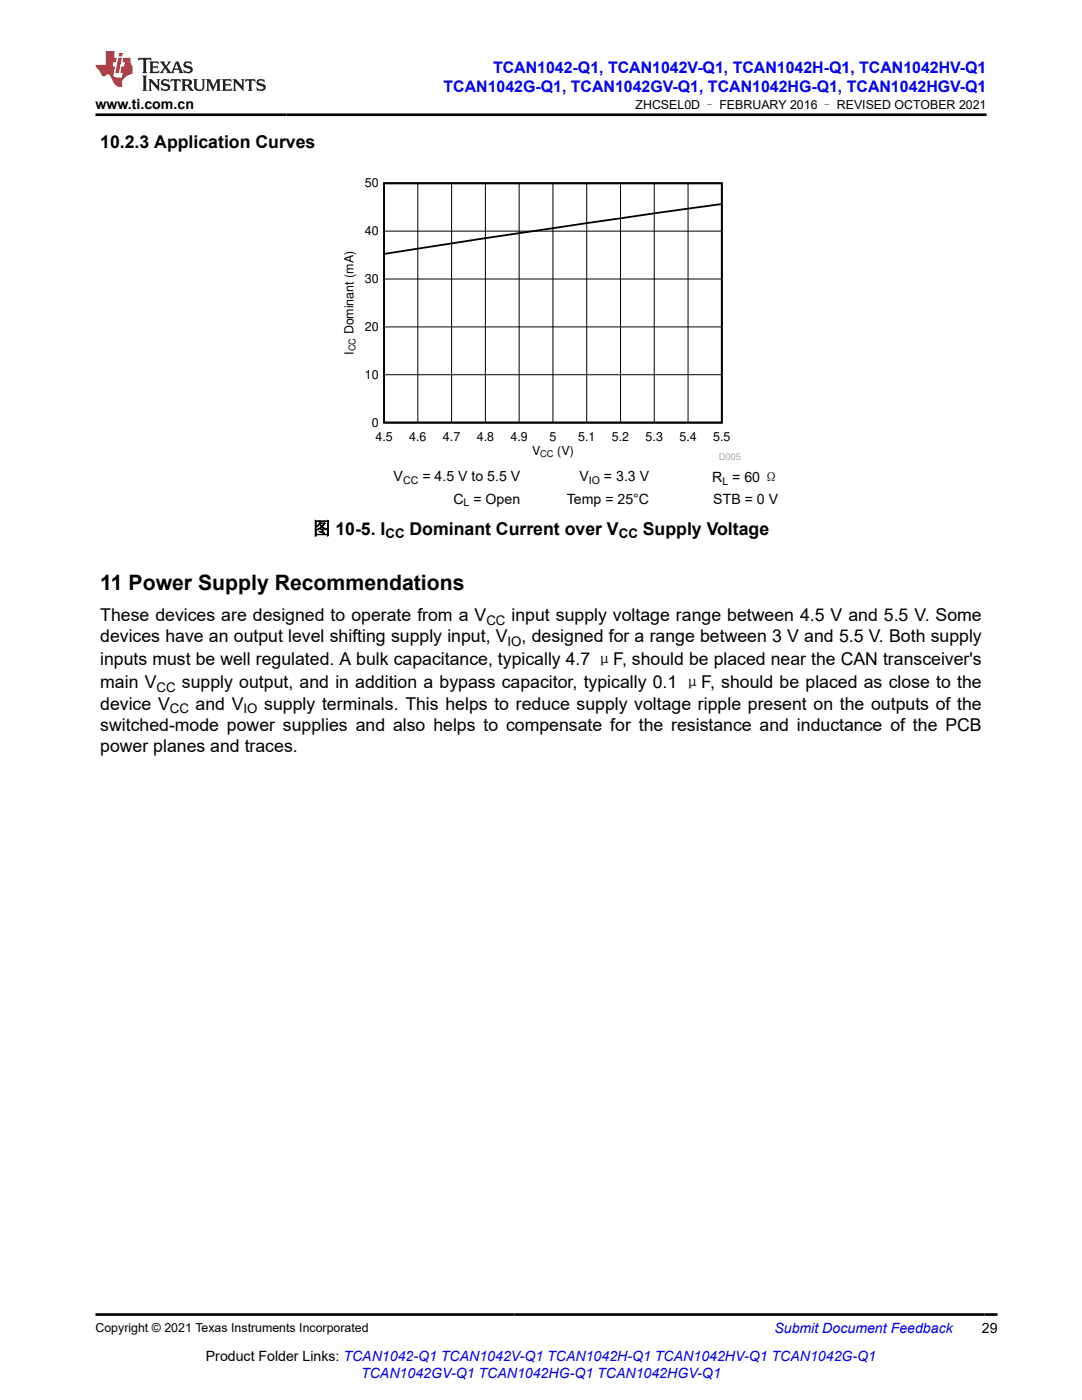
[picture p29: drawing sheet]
<svg xmlns="http://www.w3.org/2000/svg" width="216mm" height="279mm" viewBox="0 0 216 279" stroke-linecap="round" stroke-linejoin="round" font-family="sans-serif">
<defs><g id="words">
<text font-size="4.2" x="20" y="117.8">11 Power Supply Recommendations</text>
<g font-size="3.5">
<text x="20" y="29.5">10.2.3 Application Curves</text>
<text x="62.4" y="106.7">图 10-5. I</text>
<text x="81.7" y="106.7">Dominant Current over V</text>
<text x="128.3" y="106.7">Supply Voltage</text>
<text x="20" y="124">These devices are designed to operate from a V</text>
<text x="102.1" y="124">input supply voltage range between 4.5 V and 5.5 V. Some</text>
<text x="20" y="128.2">devices have an output level shifting supply input, V</text>
<text x="104.1" y="128.2">, designed for a range between 3 V and 5.5 V. Both supply</text>
<text x="20" y="132.8">inputs must be well regulated. A bulk capacitance, typically 4.7 μF, should be placed near the CAN transceiver's</text>
<text x="20" y="137.4">main V</text>
<text x="36.3" y="137.4">supply output, and in addition a bypass capacitor, typically 0.1 μF, should be placed as close to the</text>
<text x="20" y="141.6">device V</text>
<text x="39" y="141.6">and V</text>
<text x="52.7" y="141.6">supply terminals. This helps to reduce supply voltage ripple present on the outputs of the</text>
<text x="20" y="145.8">switched-mode power supplies and also helps to compensate for the resistance and inductance of the PCB</text>
<text x="20" y="150.1">power planes and traces.</text>
</g>
<g font-size="3.2" fill="#00f">
<text x="98.4" y="14.5">TCAN1042-Q1, TCAN1042V-Q1, TCAN1042H-Q1, TCAN1042HV-Q1</text>
<text x="88.5" y="18.3">TCAN1042G-Q1, TCAN1042GV-Q1, TCAN1042HG-Q1, TCAN1042HGV-Q1</text>
</g>
<g font-size="2.8">
<text x="19.1" y="21.7">www.ti.com.cn</text>
<text x="78.6" y="96">V</text>
<text x="84.3" y="96">= 4.5 V to 5.5 V</text>
<text x="115.6" y="96">V</text>
<text x="120.5" y="96">= 3.3 V</text>
<text x="90.5" y="100.5">C = Open</text>
<text x="113.1" y="100.5">Temp = 25°C</text>
<text x="142.1" y="96.3">R = 60 Ω</text>
<text x="142.3" y="100.5">STB = 0 V</text>
<text x="195.9" y="266.1">29</text>
<text x="41.1" y="271.7">Product Folder Links: TCAN1042-Q1 TCAN1042V-Q1 TCAN1042H-Q1 TCAN1042HV-Q1 TCAN1042G-Q1</text>
</g>
<g font-size="2.8" fill="#00f">
<text x="154.5" y="266.1">Submit Document Feedback</text>
<text x="72.1" y="275.1">TCAN1042GV-Q1 TCAN1042HG-Q1 TCAN1042HGV-Q1</text>
</g>
<g font-size="2.6">
<text x="76.9" y="107.4">CC</text>
<text x="123.5" y="107.4">CC</text>
<text x="97" y="124.7">CC</text>
<text x="101.3" y="128.9">IO</text>
<text x="31.2" y="138.1">CC</text>
<text x="33.9" y="142.3">CC</text>
<text x="48.6" y="142.3">IO</text>
</g>
<g font-size="2.5">
<text x="126.8" y="21.8">ZHCSEL0D – FEBRUARY 2016 – REVISED OCTOBER 2021</text>
<text x="72.8" y="37.4">50</text>
<text x="72.8" y="46.9">40</text>
<text x="72.8" y="56.5">30</text>
<text x="70.5" y="70.8" transform="rotate(-90 70.5 70.8)">I</text>
<text x="70.5" y="66.7" transform="rotate(-90 70.5 66.7)">Dominant (mA)</text>
<text x="72.8" y="66.1">20</text>
<text x="72.8" y="75.6">10</text>
<text x="74.2" y="85.2">0</text>
<text x="74.9" y="88">4.5</text>
<text x="81.6" y="88">4.6</text>
<text x="88.4" y="88">4.7</text>
<text x="95.1" y="88">4.8</text>
<text x="101.9" y="88">4.9</text>
<text x="109.7" y="88">5</text>
<text x="115.4" y="88">5.1</text>
<text x="122.1" y="88">5.2</text>
<text x="128.8" y="88">5.3</text>
<text x="135.6" y="88">5.4</text>
<text x="142.3" y="88">5.5</text>
<text x="106.2" y="90.8">V</text>
<text x="111.2" y="90.8">(V)</text>
<text x="19" y="265.8">Copyright © 2021 Texas Instruments Incorporated</text>
</g>
<g font-size="2.1">
<text x="80.4" y="96.6">CC</text>
<text x="92.5" y="101.1">L</text>
<text x="117.5" y="96.6">IO</text>
<text x="144.1" y="96.8">L</text>
</g>
<g font-size="1.9">
<text x="70.9" y="70.1" transform="rotate(-90 70.9 70.1)">CC</text>
<text x="107.8" y="91.2">CC</text>
</g>
<text font-size="1.9" fill="#a8a8a8" x="143.4" y="91.9">D005</text>
</g></defs>
<path d="M76.6 36.6h67.4v47.7h-67.4zM143.9 40.7l-26.8 3.8-40.3 6.2" fill="none" stroke="#000" stroke-width=".36"/>
<g fill="none" stroke="#000" stroke-width=".2">
<path d="M83.4 36.6v47.8M90.1 36.6v47.8M96.9 36.6v47.8M103.6 36.6v47.8M110.3 36.6v47.8M117.1 36.6v47.8M123.8 36.6v47.8M130.5 36.6v47.8M137.3 36.6v47.8M76.6 55.7h67.4M76.6 46.1h67.4M76.6 74.8h67.4"/>
<path d="M76.6 65.2h67.4"/>
</g>
<path d="M27.7 11.6l-.2 .5 .5-.2h.6v.1v2.2l-.2 .4h1l-.2-.4v-2.2v-.1h.5l.5 .2-.1-.5zM29.8 12.3l.2 .4v1.5l-.2 .4h1.9l.1-.6a1.08 1.08 0 0 1-1.3 .2v-.7h.6l.4 .2v-.7l-.4 .2h-.6v-.5l.2-.2a1 1 0 0 1 1 .3l-.1-.5zM31.8 12.3l1 1.1-1 1.2h.9l-.2-.2 .4-.8 .5 .8-.2 .2h1.6l-.2-.2 .1-.5h1l.1 .5-.1 .2h.9l-.2-.3-.8-2h-.5l-1 2.2-.8-1.1 .9-1.1h-.8l.2 .2-.5 .6-.3-.6 .1-.2zM35.2 12.7l.4 1h-.8zM36.8 12.4a.65 .65 0 0 0-.2 .7 .65 .65 0 0 0 .6 .5l.7 .1 .1 .3a.79 .79 0 0 1-.7 .4 .79 .79 0 0 1-.7-.5l.1 .7 .2-.1a.93 .93 0 0 0 1.1 .1 .93 .93 0 0 0 .4-1 1.46 1.46 0 0 0-1.2-.6l-.1-.3a1.09 1.09 0 0 1 1.2 .2l-.2-.6-.1 .1-.6-.2zM28.4 15.1l.2 .4v2.2l-.2 .4h1l-.2-.4v-2.2l.2-.4zM29.6 15.8l.2 .4v1.5l-.2 .4h.8l-.3-.4v-1.3l1.7 1.8v-2l.2-.4h-.8l.2 .2 .1 1.1-1.2-1.3zM32.3 15.9a.65 .65 0 0 0-.2 .8 .65 .65 0 0 0 .7 .4l.6 .2 .1 .2a.79 .79 0 0 1-.7 .4 .79 .79 0 0 1-.7-.5l.1 .7 .2-.1a.93 .93 0 0 0 1.1 .1 .93 .93 0 0 0 .4-.9 1.46 1.46 0 0 0-1.2-.6l-.1-.4a1.09 1.09 0 0 1 1.2 .2l-.2-.6-.1 .1-.6-.1zM34.1 15.8l-.1 .6a.63 .63 0 0 1 .7-.3l.1 1.6-.3 .4h1l-.2-.4v-1.6a.66 .66 0 0 1 .8 .3l-.1-.6zM36.2 15.8l.2 .4v1.5l-.2 .4h.9l-.2-.2v-.7h.5l.1 .2a.79 .79 0 0 0 1.2 .6l-1-.9a.61 .61 0 0 0 .6-.6 .61 .61 0 0 0-.5-.7zM36.9 16.1h.2a.47 .47 0 0 1 .5 .1 .47 .47 0 0 1 .1 .5l-.2 .1-.6 .1zM38.5 15.8l.2 .2a2.27 2.27 0 0 0 .4 2 1.04 1.04 0 0 0 1.7-.7v-1.3l.2-.2h-.8l.2 .4v1.1a.6 .6 0 0 1-.6 .6 .6 .6 0 0 1-.6-.6v-1.1l.3-.4zM41.1 15.8l.2 .4v1.5l-.2 .4h.7l-.2-.4v-1.4l.9 1.9 .8-1.9v1.4l-.2 .4h1l-.3-.4v-1.5l.3-.4h-.8l-.7 1.5-.7-1.5zM44.3 15.8l.2 .4v1.5l-.2 .4h1.9l.1-.6a1.09 1.09 0 0 1-1.3 .2v-.7h.6l.4 .2v-.6l-.4 .2h-.6v-.6l.2-.1a1.01 1.01 0 0 1 1 .3l-.1-.6zM46.4 15.8l.3 .4v1.5l-.3 .4h.8l-.2-.4v-1.3l1.6 1.8v-2l.2-.4h-.7l.2 .2v1.1l-1.2-1.3zM49 15.8l-.1 .6a.63 .63 0 0 1 .8-.3v1.6l-.3 .4h1l-.2-.4v-1.6a.66 .66 0 0 1 .8 .3l-.1-.6zM51.4 15.9a.65 .65 0 0 0-.2 .8 .65 .65 0 0 0 .6 .4l.6 .2 .2 .2a.79 .79 0 0 1-.8 .4 .79 .79 0 0 1-.6-.5l.1 .7 .2-.1a.93 .93 0 0 0 1 .1 .93 .93 0 0 0 .5-.9 1.46 1.46 0 0 0-1.3-.6l-.1-.4a1.09 1.09 0 0 1 1.3 .2l-.2-.6-.2 .1-.5-.1z" fill="#231f20"/>
<path d="M21.1 10.2v2.8h-2.1l.1 .3 .9 1a.95 .95 0 0 0 .9 .9 .59 .59 0 0 1 .6-.4 .59 .59 0 0 1 .5 .4l.4 .7a1.59 1.59 0 0 0 2.1 1.4 1.61 1.61 0 0 1 1-2.3l1-.3-.1-1.5a1.59 1.59 0 0 1-.4-1.7h-1.4l-.2 .9h.5l-.1 .9h-.5l-.2 1v.2l.4 .1-.2 .9h-.6a.73 .73 0 0 1-1.1-.7l.3-1.5h-.5l.2-.9h.5l.2-.9h-.5v-1.3zM23.6 11.5l-.6 3.1h.7l.6-3.1zM23.8 10.6l-.1 .6h.7l.1-.6z" fill="#ed1c24"/>
<path d="M19 22.9h177.8M19.1 262.3h179.9" fill="none" stroke="#000" stroke-width=".53"/>
<use href="#words"/>
</svg>
